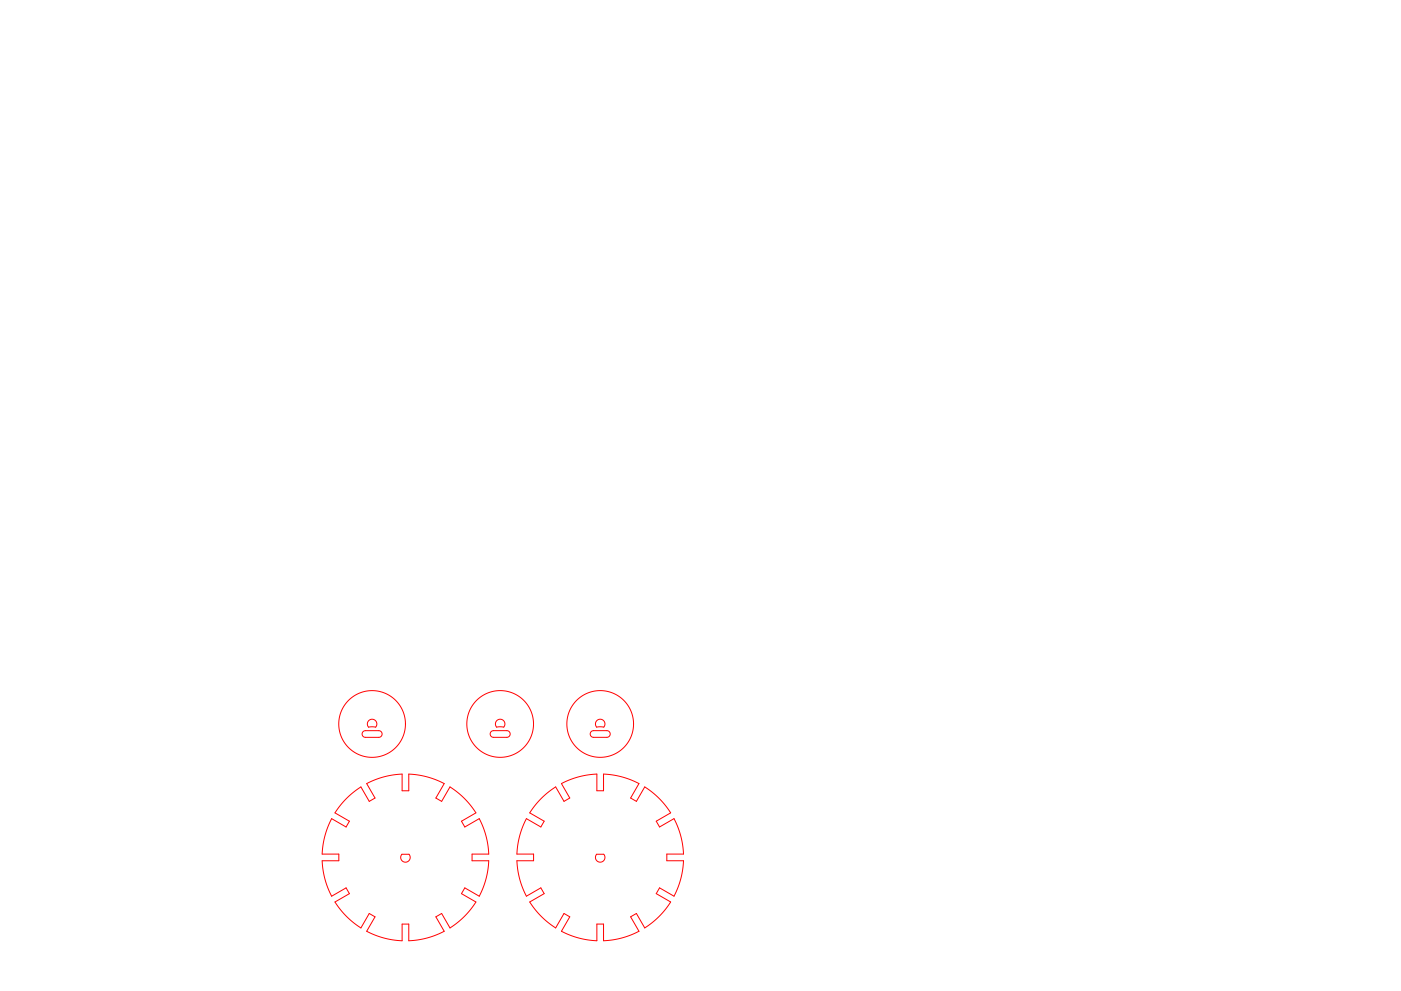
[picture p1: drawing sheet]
<svg xmlns="http://www.w3.org/2000/svg" width="420mm" height="297mm" viewBox="0 0 420 297" stroke-linecap="round" stroke-linejoin="round" font-family="sans-serif">
<g fill="none" stroke="#f00" stroke-width=".3">
<path d="M108.9 219.3l.7-.3h4.1l.7 .4 .2 .7-.3 .6-.5 .3h-4.3l-.9-.7zM110.6 216l1-.4 1 .4 .4 .9-.3 1.1h-2.2l-.3-1.1zM121.6 217h.1M147.3 219.3l.7-.3h4.1l.7 .4 .2 .7-.3 .6-.5 .3h-4.3l-.8-.7zM149 216l1-.4 1 .4 .4 .9-.3 1.1h-2.2l-.3-1.1zM160 217h.1M177.3 219.3l.7-.3h4.1l.7 .4 .2 .7-.3 .6-.5 .3h-4.3l-.8-.7zM179 216l1-.4 1 .4 .4 .9-.3 1.1h-2.2l-.3-1.1zM190 217h.1M103.9 239.3l2.1-1.8 2.2-1.6 2.5 4.3 1.8-1-2.5-4.3 2.5-1.2 2.6-.8 2.7-.6 2.8-.3v5h2v-5l2 .2 4.4 .9 4.2 1.8-2.5 4.3 1.7 1 2.5-4.3 2.3 1.6 2.1 1.8 1.8 2 1.6 2.3-4.3 2.5 1 1.8 4.3-2.5 1.2 2.5 .8 2.6 .6 2.8 .3 2.7h-5v2h5l-.2 2-.9 4.4-1.8 4.2-4.3-2.5-1 1.8 4.3 2.5-1.6 2.2-1.8 2.1-2.1 1.9-2.3 1.5-2.5-4.3-1.7 1 2.5 4.3-2.5 1.2-2.6 .8-2.8 .6-2.7 .3v-5h-2v5l-2-.2-4.4-.9-4.2-1.8 2.5-4.3-1.8-1-2.5 4.3-2.2-1.6-2.1-1.8-1.9-2.1-1.5-2.2 4.3-2.5-1-1.8-4.3 2.5-1.2-2.5-.9-2.6-.5-2.7-.3-2.8h5v-2h-5l.2-2 .9-4.5 1.8-4.1 4.3 2.5 1-1.8-4.3-2.5 1.6-2.2zM162.3 239.3l2.1-1.9 2.2-1.5 2.5 4.3 1.8-1-2.5-4.3 2.5-1.2 2.6-.8 2.7-.6 2.8-.3v5h2v-5l2 .2 4.5 1 4.1 1.7-2.5 4.3 1.8 1 2.5-4.3 2.2 1.6 2.1 1.8 1.8 2 1.6 2.3-4.3 2.5 1 1.8 4.3-2.5 1.2 2.5 .8 2.6 .6 2.8 .3 2.7h-5v2h5l-.2 2-.9 4.4-1.8 4.2-4.3-2.5-1 1.8 4.3 2.5-1.6 2.2-1.8 2.1-2 1.8-2.3 1.6-2.5-4.3-1.8 1 2.5 4.3-2.5 1.2-2.6 .8-2.8 .6-2.7 .3v-5h-2v5l-2-.2-4.4-.9-4.2-1.8 2.5-4.3-1.8-1-2.5 4.3-2.2-1.6-2.1-1.8-1.8-2-1.6-2.3 4.3-2.5-1-1.8-4.3 2.5-1.2-2.5-.8-2.6-.6-2.8-.3-2.7h5v-2h-5l.2-2 .9-4.4 1.8-4.2 4.3 2.5 1-1.8-4.3-2.5 1.6-2.2zM120.5 256.1h2.2l.3 .9-.3 .9-1 .5-1.1-.3-.4-1z"/>
<path d="M178.9 256.1h2.2l.3 .9-.3 .9-1 .5-1-.3-.5-1z"/>
<circle cx="111.6" cy="217" r="10"/>
<circle cx="150" cy="217" r="10"/>
<circle cx="180" cy="217" r="10"/>
</g>
</svg>
